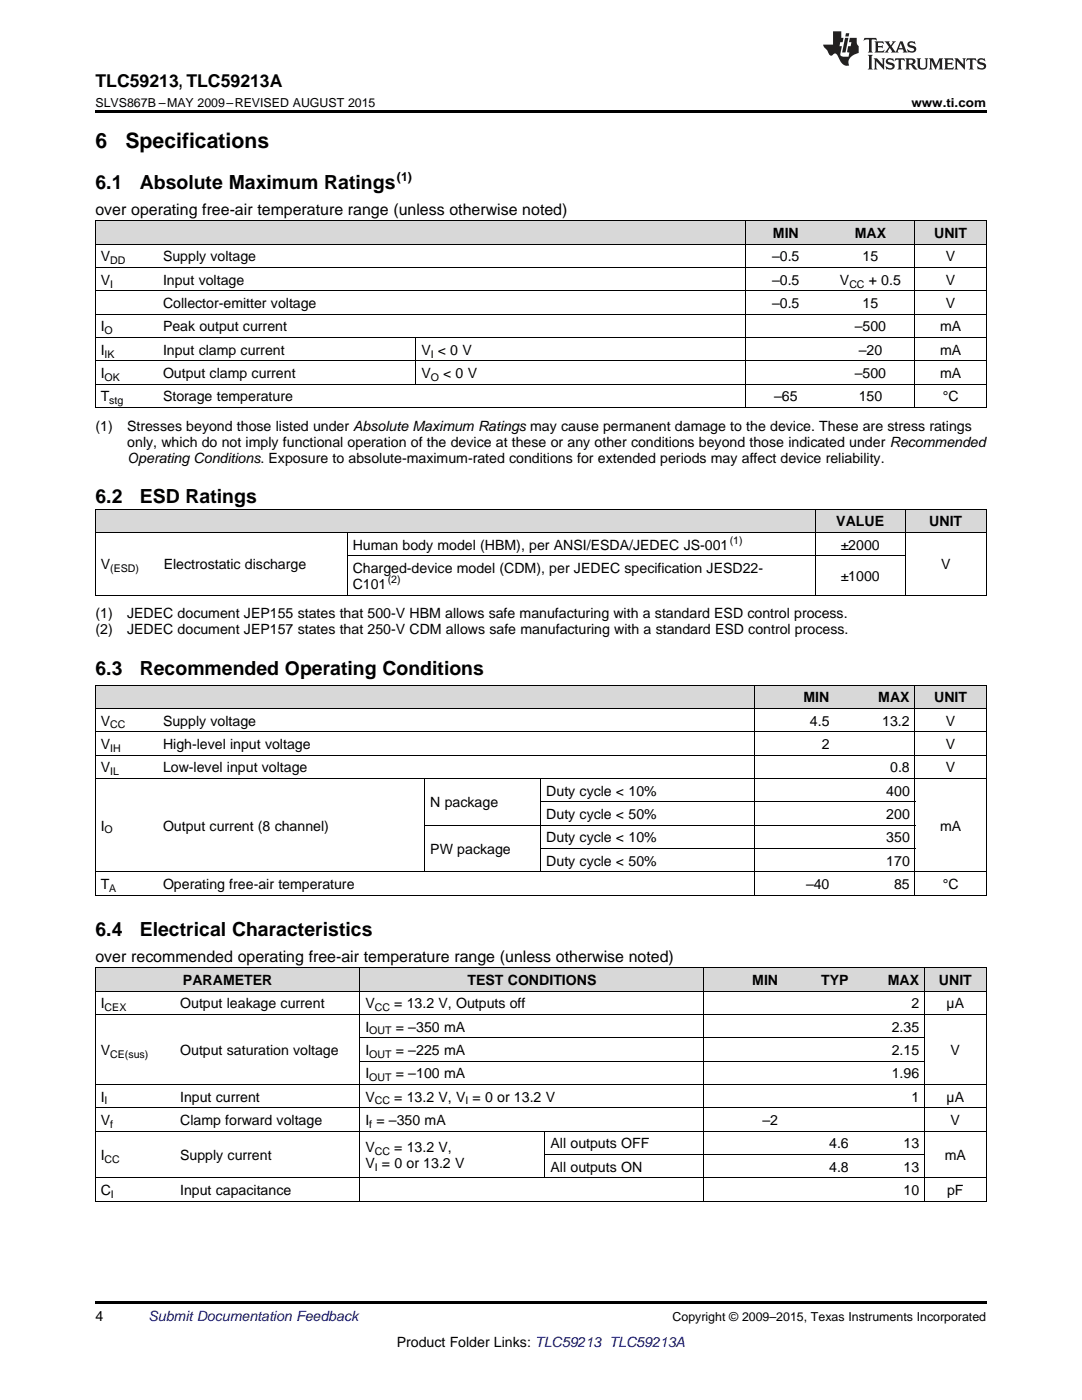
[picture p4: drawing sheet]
<svg xmlns="http://www.w3.org/2000/svg" width="216mm" height="279mm" viewBox="0 0 216 279" stroke-linecap="round" stroke-linejoin="round" font-family="sans-serif">
<defs><g id="words">
<g font-size="4.2">
<text x="19" y="29.6">6</text>
<text x="25" y="29.6">Specifications</text>
</g>
<g font-size="3.9">
<text x="19" y="37.7">6.1</text>
<text x="27.9" y="37.7">Absolute Maximum Ratings</text>
<text x="19" y="100.4">6.2</text>
<text x="27.9" y="100.4">ESD Ratings</text>
<text x="19" y="134.7">6.3</text>
<text x="27.9" y="134.7">Recommended Operating Conditions</text>
<text x="19" y="186.8">6.4</text>
<text x="27.9" y="186.8">Electrical Characteristics</text>
</g>
<text font-size="3.5" x="19" y="17.3">TLC59213, TLC59213A</text>
<g font-size="3.2">
<text x="19" y="42.9">over operating free-air temperature range (unless otherwise noted)</text>
<text x="19" y="191.9">over recommended operating free-air temperature range (unless otherwise noted)</text>
</g>
<g font-size="2.8">
<text x="154.2" y="47.5">MIN</text>
<text x="170.6" y="47.5">MAX</text>
<text x="186.4" y="47.5">UNIT</text>
<text x="20.1" y="52.2">V</text>
<text x="32.5" y="52.2">Supply voltage</text>
<text x="154.1" y="52.2">–0.5</text>
<text x="172.1" y="52.2">15</text>
<text x="188.7" y="52.2">V</text>
<text x="20.1" y="56.8">V</text>
<text x="32.5" y="56.8">Input voltage</text>
<text x="154.1" y="56.8">–0.5</text>
<text x="167.6" y="56.8">V</text>
<text x="173.4" y="56.8">+ 0.5</text>
<text x="188.7" y="56.8">V</text>
<text x="32.5" y="61.5">Collector-emitter voltage</text>
<text x="154.1" y="61.5">–0.5</text>
<text x="172.1" y="61.5">15</text>
<text x="188.7" y="61.5">V</text>
<text x="20.1" y="66.1">I</text>
<text x="20.1" y="70.8">I</text>
<text x="32.5" y="66.1">Peak output current</text>
<text x="32.5" y="70.8">Input clamp current</text>
<text x="84.1" y="70.8">V &lt; 0 V</text>
<text x="170.6" y="66.1">–500</text>
<text x="171.3" y="70.8">–20</text>
<text x="187.6" y="66.1">mA</text>
<text x="187.6" y="70.8">mA</text>
<text x="20.1" y="75.5">I</text>
<text x="32.5" y="75.5">Output clamp current</text>
<text x="84.1" y="75.5">V</text>
<text x="88.4" y="75.5">&lt; 0 V</text>
<text x="170.6" y="75.5">–500</text>
<text x="187.6" y="75.5">mA</text>
<text x="20.1" y="80.1">T</text>
<text x="32.5" y="80.1">Storage temperature</text>
<text x="154.5" y="80.1">–65</text>
<text x="171.3" y="80.1">150</text>
<text x="188.1" y="80.1">°C</text>
<text x="19" y="86">(1)</text>
<text x="25.4" y="86">Stresses beyond those listed under Absolute Maximum Ratings may cause permanent damage to the device. These are stress ratings</text>
<text x="25.4" y="89.1">only, which do not imply functional operation of the device at these or any other conditions beyond those indicated under Recommended</text>
<text x="25.4" y="92.3">Operating Conditions. Exposure to absolute-maximum-rated conditions for extended periods may affect device reliability.</text>
<text x="166.9" y="105.1">VALUE</text>
<text x="185.4" y="105.1">UNIT</text>
<text x="20.1" y="113.6">V</text>
<text x="32.7" y="113.6">Electrostatic discharge</text>
<text x="70.4" y="109.7">Human body model (HBM), per ANSI/ESDA/JEDEC JS-001</text>
<text x="167.7" y="109.7">±2000</text>
<text x="187.8" y="113.6">V</text>
<text x="70.4" y="114.4">Charged-device model (CDM), per JEDEC specification JESD22-</text>
<text x="70.4" y="117.5">C101</text>
<text x="167.7" y="116">±1000</text>
<text x="19" y="123.4">(1)</text>
<text x="25.4" y="123.4">JEDEC document JEP155 states that 500-V HBM allows safe manufacturing with a standard ESD control process.</text>
<text x="19" y="126.6">(2)</text>
<text x="25.4" y="126.6">JEDEC document JEP157 states that 250-V CDM allows safe manufacturing with a standard ESD control process.</text>
<text x="160.3" y="140.2">MIN</text>
<text x="175.3" y="140.2">MAX</text>
<text x="186.4" y="140.2">UNIT</text>
<text x="20.1" y="144.8">V</text>
<text x="20.1" y="149.5">V</text>
<text x="32.5" y="144.8">Supply voltage</text>
<text x="32.5" y="149.5">High-level input voltage</text>
<text x="161.6" y="144.8">4.5</text>
<text x="164" y="149.5">2</text>
<text x="176" y="144.8">13.2</text>
<text x="188.7" y="144.8">V</text>
<text x="188.7" y="149.5">V</text>
<text x="20.1" y="154.1">V</text>
<text x="32.5" y="154.1">Low-level input voltage</text>
<text x="177.6" y="154.1">0.8</text>
<text x="188.7" y="154.1">V</text>
<text x="85.9" y="161.1">N package</text>
<text x="109" y="158.8">Duty cycle &lt; 10%</text>
<text x="176.8" y="158.8">400</text>
<text x="20.1" y="165.8">I</text>
<text x="32.5" y="165.8">Output current (8 channel)</text>
<text x="109" y="163.4">Duty cycle &lt; 50%</text>
<text x="176.8" y="163.4">200</text>
<text x="187.6" y="165.8">mA</text>
<text x="85.9" y="170.4">PW package</text>
<text x="109" y="168.1">Duty cycle &lt; 10%</text>
<text x="109" y="172.8">Duty cycle &lt; 50%</text>
<text x="176.8" y="168.1">350</text>
<text x="176.8" y="172.8">170</text>
<text x="20.1" y="177.4">T</text>
<text x="32.5" y="177.4">Operating free-air temperature</text>
<text x="160.8" y="177.4">–40</text>
<text x="178.4" y="177.4">85</text>
<text x="188.1" y="177.4">°C</text>
<text x="36.5" y="196.6">PARAMETER</text>
<text x="93.3" y="196.6">TEST CONDITIONS</text>
<text x="150.1" y="196.6">MIN</text>
<text x="163.9" y="196.6">TYP</text>
<text x="177.2" y="196.6">MAX</text>
<text x="187.4" y="196.6">UNIT</text>
<text x="20.1" y="201.2">I</text>
<text x="35.9" y="201.2">Output leakage current</text>
<text x="72.9" y="201.2">V</text>
<text x="78.7" y="201.2">= 13.2 V, Outputs off</text>
<text x="181.9" y="201.2">2</text>
<text x="188.9" y="201.2">µA</text>
<text x="72.9" y="205.9">I</text>
<text x="79" y="205.9">= –350 mA</text>
<text x="177.9" y="205.9">2.35</text>
<text x="20.1" y="210.5">V</text>
<text x="35.9" y="210.5">Output saturation voltage</text>
<text x="72.9" y="210.5">I</text>
<text x="72.9" y="215.2">I</text>
<text x="79" y="210.5">= –225 mA</text>
<text x="79" y="215.2">= –100 mA</text>
<text x="177.9" y="210.5">2.15</text>
<text x="177.9" y="215.2">1.96</text>
<text x="189.7" y="210.5">V</text>
<text x="20.1" y="219.9">I</text>
<text x="35.9" y="219.9">Input current</text>
<text x="72.9" y="219.9">V</text>
<text x="78.7" y="219.9">= 13.2 V, V = 0 or 13.2 V</text>
<text x="181.9" y="219.9">1</text>
<text x="188.9" y="219.9">µA</text>
<text x="20.1" y="224.5">V</text>
<text x="35.9" y="224.5">Clamp forward voltage</text>
<text x="72.9" y="224.5">I = –350 mA</text>
<text x="152.2" y="224.5">–2</text>
<text x="189.7" y="224.5">V</text>
<text x="20.1" y="231.5">I</text>
<text x="35.9" y="231.5">Supply current</text>
<text x="72.9" y="229.9">V</text>
<text x="72.9" y="233.1">V = 0 or 13.2 V</text>
<text x="78.7" y="229.9">= 13.2 V,</text>
<text x="109.9" y="229.2">All outputs OFF</text>
<text x="109.9" y="233.8">All outputs ON</text>
<text x="165.5" y="229.2">4.6</text>
<text x="165.5" y="233.8">4.8</text>
<text x="180.3" y="229.2">13</text>
<text x="180.3" y="233.8">13</text>
<text x="188.5" y="231.5">mA</text>
<text x="20.1" y="238.5">C</text>
<text x="35.9" y="238.5">Input capacitance</text>
<text x="180.3" y="238.5">10</text>
<text x="189" y="238.5">pF</text>
<text x="19" y="263.6">4</text>
<text x="79.2" y="268.9">Product Folder Links: TLC59213 TLC59213A</text>
</g>
<text font-size="2.8" fill="#0000c8" x="29.6" y="263.6">Submit Documentation Feedback</text>
<g font-size="2.5">
<text x="19" y="21.4">SLVS867B –MAY 2009–REVISED AUGUST 2015</text>
<text x="181.9" y="21.4">www.ti.com</text>
<text x="79.2" y="36.2">(1)</text>
<text x="134.2" y="263.6">Copyright © 2009–2015, Texas Instruments Incorporated</text>
</g>
<g font-size="2.1">
<text x="22" y="52.7">DD</text>
<text x="22" y="57.4">I</text>
<text x="169.5" y="57.4">CC</text>
<text x="20.9" y="66.7">O</text>
<text x="20.9" y="71.4">IK</text>
<text x="86" y="71.4">I</text>
<text x="20.9" y="76">OK</text>
<text x="86" y="76">O</text>
<text x="21.8" y="80.7">stg</text>
<text x="145.6" y="108.6">(1)</text>
<text x="22" y="114.2">(ESD)</text>
<text x="77.4" y="116.4">(2)</text>
<text x="22" y="145.4">CC</text>
<text x="22" y="150">IH</text>
<text x="22" y="154.7">IL</text>
<text x="20.9" y="166.3">O</text>
<text x="21.8" y="178">A</text>
<text x="20.9" y="201.8">CEX</text>
<text x="74.8" y="201.8">CC</text>
<text x="73.7" y="206.4">OUT</text>
<text x="22" y="211.1">CE(sus)</text>
<text x="73.7" y="211.1">OUT</text>
<text x="73.7" y="215.8">OUT</text>
<text x="20.9" y="220.4">I</text>
<text x="74.8" y="220.4">CC</text>
<text x="92.9" y="220.4">I</text>
<text x="22" y="225.1">f</text>
<text x="73.7" y="225.1">f</text>
<text x="20.9" y="232.1">CC</text>
<text x="74.8" y="230.5">CC</text>
<text x="74.8" y="233.6">I</text>
<text x="22.1" y="239">I</text>
</g>
</g></defs>
<g fill="#d8d8d8">
<path d="M19 193.2h15.9v4.6h-15.9z"/>
<path d="M34.9 193.2h37v4.6h-37z"/>
<path d="M71.9 193.2h36.9v4.6h-36.9z"/>
<path d="M108.8 193.2h31.7v4.6h-31.7z"/>
<path d="M140.5 193.2h15.9v4.6h-15.9z"/>
<path d="M156.4 193.2h14v4.6h-14z"/>
<path d="M170.4 193.2h14.1v4.6h-14.1z"/>
<path d="M184.5 193.2h12.3v4.6h-12.3z"/>
<path d="M19 136.8h12.5v4.6h-12.5z"/>
<path d="M31.5 136.8h53.3v4.6h-53.3z"/>
<path d="M84.8 136.8h23.1v4.6h-23.1z"/>
<path d="M107.9 136.8h42.7v4.6h-42.7z"/>
<path d="M150.6 136.8h16v4.6h-16z"/>
<path d="M166.6 136.8h16v4.6h-16z"/>
<path d="M182.6 136.8h14.2v4.6h-14.2z"/>
<path d="M19 101.7h12.6v4.6h-12.6z"/>
<path d="M31.6 101.7h37.7v4.6h-37.7z"/>
<path d="M69.3 101.7h93.4v4.6h-93.4z"/>
<path d="M162.7 101.7h18v4.6h-18z"/>
<path d="M180.7 101.7h16.1v4.6h-16.1z"/>
<path d="M19 44.1h12.5v4.7h-12.5z"/>
<path d="M31.5 44.1h51.5v4.7h-51.5z"/>
<path d="M83 44.1h65.8v4.7h-65.8z"/>
<path d="M148.8 44.1h16v4.7h-16z"/>
<path d="M164.8 44.1h17.8v4.7h-17.8z"/>
<path d="M182.6 44.1h14.2v4.7h-14.2z"/>
</g>
<g fill="#000">
<path d="M19 22h177.8v.5h-177.8zM19 118.8h.2zM69.2 118.8h.1zM162.6 118.8h.1zM180.6 118.8h.1zM196.7 118.8h.1zM19 178.6l.2 .1zM84.7 178.6l.1 .1zM107.8 178.6l.1 .1zM150.5 178.6l.1 .1zM166.5 178.6l.1 .1zM182.5 178.6l.1 .1z"/>
<path d="M196.7 178.6l.1 .1zM19 239.7h.2zM71.8 239.7h.1zM108.7 239.7h.1zM140.4 239.7h.1zM156.2 239.7h.2zM170.3 239.7h.1zM184.4 239.7h.1zM196.7 239.7h.1zM19 259.7h177.8v.5h-177.8z"/>
</g>
<g fill="none" stroke="#000" stroke-width=".2">
<path d="M19 58h177.8M19 53.4h177.8M19 48.7h177.8M19 44.1h177.8M19.1 44.1v37.3M148.8 44.1v37.3M182.5 44.1v37.3M196.8 44.1v37.3M19 76.7h177.8M19 72h177.8M19 67.4h177.8M19 62.7h177.8"/>
<path d="M83 67.4v9.3M19 81.3h177.8M19 118.8h177.8M19 106.3h177.8M19 101.6h177.8M19.1 101.6v17.2M69.3 106.3v12.5M69.3 110.9h111.4M162.6 101.6v17.2M180.6 101.6v17.2M196.8 101.6v17.2M19 136.7h177.8v42"/>
<path d="M19.1 136.7v42M150.5 136.7v42M182.5 136.7v42M19 155.3h177.8M19 150.7h177.8M19 146h177.8M19 141.4h177.8M84.8 155.4v18.6M107.9 155.4v18.6M19 178.6h177.8M19 174h177.8M84.8 164.7h97.8"/>
<path d="M107.9 169.3h74.7M107.9 160h74.7M19 197.8h177.8M19 193.1h177.8M19.1 193.1v46.6M71.8 193.1v46.6M140.5 193.1v46.6M184.4 193.1v46.6M196.8 193.1v46.6M19 216.4h177.8M19 202.4h177.8M71.9 211.8h112.6"/>
<path d="M71.9 207.1h112.6M19 239.7h177.8M19 235h177.8M19 225.7h177.8M19 221.1h177.8M108.7 225.7v9.4M108.8 230.4h75.7"/>
</g>
<g fill="#231f20">
<path d="M172.5 7.6l-.1 .5 .4-.2h.6v.1v2.1l-.2 .4h.9l-.2-.4v-2.1l.1-.1h.5l.5 .2-.2-.5zM174.5 8.3l.2 .3v1.5l-.2 .4h1.8l.2-.6a1.04 1.04 0 0 1-1.3 .2v-.7h.6l.3 .2v-.6l-.3 .2h-.6v-.6l.8-.1 .4 .3-.2-.5zM176.5 8.3l.9 1.1-.9 1.1h.8l-.2-.2 .4-.7 .5 .7-.2 .2h1.5l-.2-.2 .2-.4h.9l.1 .4-.2 .2h1l-.3-.3-.7-1.9h-.5l-.9 2-.8-1 .9-1h-.8l.1 .3-.4 .5-.3-.6 .1-.2zM179.7 8.6l.4 1h-.7zM181.3 8.4a.63 .63 0 0 0-.2 .7 .63 .63 0 0 0 .6 .4l.6 .2 .1 .2a.75 .75 0 0 1-.7 .4 .75 .75 0 0 1-.6-.5l.1 .7 .1-.1a1.11 1.11 0 0 0 1.5-.6 1.13 1.13 0 0 0-1.2-.8l-.1-.4a1.04 1.04 0 0 1 1.2 .2l-.2-.5-.2 .1-.4-.2zM173.2 10.9l.2 .4v2.2l-.2 .4h1l-.3-.4v-2.2l.3-.4zM174.3 11.6l.3 .4v1.5l-.3 .4h.8l-.2-.4v-1.3l1.5 1.7v-1.9l.2-.4h-.7l.2 .4v.9l-1.1-1.3zM177 11.8a.62 .62 0 0 0-.2 .7 .62 .62 0 0 0 .6 .4l.6 .1 .1 .3a.76 .76 0 0 1-.7 .3 .76 .76 0 0 1-.7-.4l.2 .7 .1-.1a1.11 1.11 0 0 0 1.5-.6 1.13 1.13 0 0 0-1.2-.8l-.1-.4a1.04 1.04 0 0 1 1.2 .2l-.2-.6-.2 .1-.5-.1zM178.7 11.6l-.2 .6a.61 .61 0 0 1 .8-.3v1.6l-.2 .4h.9l-.2-.4v-1.6a.63 .63 0 0 1 .7 .3l-.1-.6zM180.6 11.6l.3 .4v1.5l-.3 .4h1l-.2-.2-.1-.8 .6 .2a.76 .76 0 0 0 1.2 .7l-1-1a.58 .58 0 0 0 .6-.5 .58 .58 0 0 0-.5-.6zM181.4 11.9h.1a.45 .45 0 0 1 .5 .1 .45 .45 0 0 1 .1 .5l-.8 .2zM182.9 11.6l.2 .2a2.17 2.17 0 0 0 .3 1.9 .99 .99 0 0 0 1.6-.6v-1.1l.2-.4h-.7l.2 .2a1.92 1.92 0 0 1-.2 1.8 .6 .6 0 0 1-.9-.5v-1.1l.2-.4zM185.4 11.6l.2 .4v1.5l-.2 .4h.7l-.2-.4v-1.4l.8 1.8 .8-1.8v1.4l-.2 .4h.9l-.2-.4v-1.5l.2-.4h-.8l-.6 1.5-.6-1.5zM188.4 11.6l.2 .4v1.5l-.2 .4h1.8l.1-.6a1.04 1.04 0 0 1-1.2 .1v-.6h.5l.4 .2v-.6l-.4 .2h-.5v-.7h.8l.3 .3-.1-.6zM190.5 11.6l.2 .4v1.5l-.2 .4h.7l-.2-.4v-1.3l1.5 1.7v-1.9l.2-.4h-.7l.2 .4v.9l-1.1-1.3zM192.9 11.6l-.1 .6a.61 .61 0 0 1 .7-.3l.1 1.6-.3 .4h1l-.3-.4 .1-1.6a.63 .63 0 0 1 .7 .3l-.1-.6zM195.2 11.8a.62 .62 0 0 0-.2 .7 .62 .62 0 0 0 .6 .4l.6 .1 .1 .3a.76 .76 0 0 1-.7 .3 .76 .76 0 0 1-.6-.4l.1 .7 .1-.1a1.11 1.11 0 0 0 1.6-.6 1.13 1.13 0 0 0-1.3-.8l-.1-.4a1.04 1.04 0 0 1 1.2 .2l-.1-.6-.2 .1-.5-.1z"/>
<path d="M166.2 6.3v2.6h-1.9v.4l.8 .9a.91 .91 0 0 0 1 .8 .56 .56 0 0 1 .5-.3 .56 .56 0 0 1 .5 .3l.4 .8a1.53 1.53 0 0 0 1.9 1.2 1.54 1.54 0 0 1 1-2.1l.9-.3v-1.4a1.52 1.52 0 0 1-.4-1.6h-1.3l-.2 .8h.5l-.2 .8h-.5l-.1 1v.2l.4 .1-.2 .8a1.93 1.93 0 0 1-1.6-.3l.3-1.8h-.5l.2-.8h.4l.2-.8h-.4v-1.3zM168.6 7.6l-.6 2.9h.7l.6-2.9zM168.8 6.6l-.1 .7h.6l.2-.7z"/>
</g>
<use href="#words"/>
</svg>
